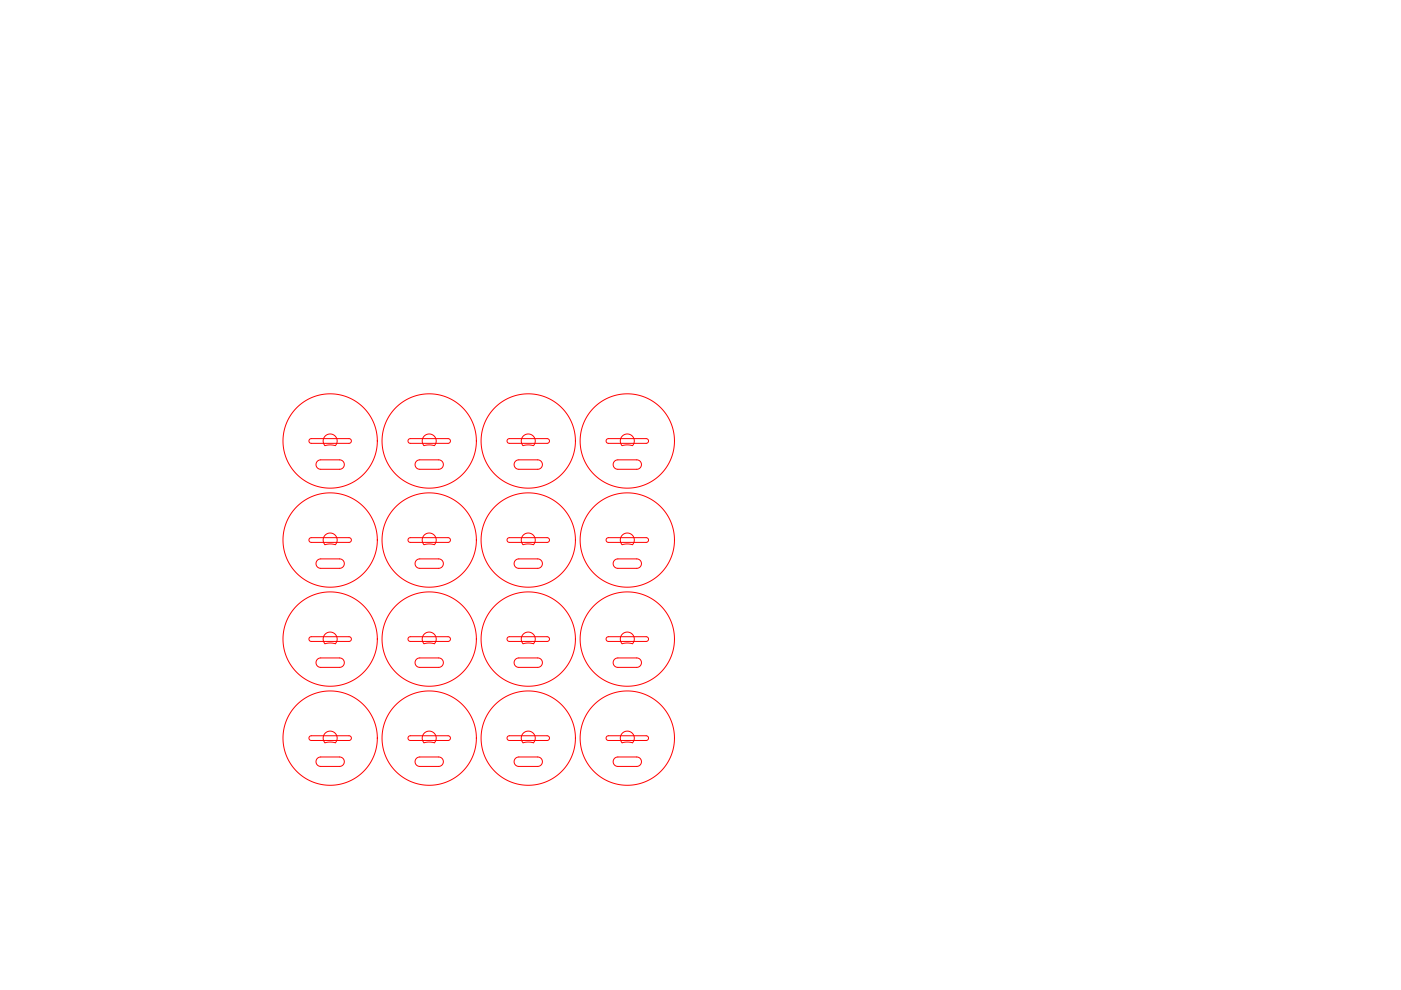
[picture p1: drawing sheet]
<svg xmlns="http://www.w3.org/2000/svg" width="297mm" height="210mm" viewBox="0 0 297 210" stroke-linecap="round" stroke-linejoin="round" font-family="sans-serif">
<g fill="none" stroke="#f00" stroke-width=".21">
<path d="M65.7 93.1l.3-.1h8l.4 .2 .1 .3-.1 .3-.4 .2h-8l-.5-.3zM67.3 97.8l.7-.3h4.1l.7 .4 .2 .7-.3 .6-.5 .3h-4.3l-.5-.2-.3-.5-.1-.5zM69 92.4l.9-.4 1 .3 .5 .8-.1 1.1a.69 .69 0 0 1-.9 .1l-1.2 .1a.58 .58 0 0 1-.7-.7l.1-.7zM80 93.5h.1M86.7 93.1l.3-.1h8l.4 .2 .1 .3-.1 .3-.4 .2h-8l-.5-.3zM88.3 97.8l.7-.3h4.1l.7 .4 .2 .7-.3 .6-.5 .3h-4.3l-.5-.2-.3-.5-.1-.5zM90 92.4l.9-.4 1 .3 .5 .8-.1 1.1a.69 .69 0 0 1-.9 .1l-1.2 .1a.58 .58 0 0 1-.7-.7l.1-.7zM101 93.5h.1M107.7 93.1l.3-.1h8l.4 .2 .1 .3-.1 .3-.4 .2h-8l-.5-.3zM109.3 97.8l.7-.3h4.1l.7 .4 .2 .7-.3 .6-.5 .3h-4.3l-.5-.2-.3-.5-.1-.5zM111 92.4l.9-.4 1 .3 .5 .8-.1 1.1a.69 .69 0 0 1-.9 .1l-1.2 .1a.58 .58 0 0 1-.7-.7l.1-.7zM122 93.5h.1"/>
<path d="M128.7 93.1l.3-.1h8l.4 .2 .1 .3-.1 .3-.4 .2h-8l-.5-.3zM130.3 97.8l.7-.3h4.1l.7 .4 .2 .7-.3 .6-.5 .3h-4.3l-.5-.2-.3-.5-.1-.5zM132 92.4l.9-.4 1 .3 .5 .8-.1 1.1a.69 .69 0 0 1-.9 .1l-1.2 .1a.58 .58 0 0 1-.7-.7l.1-.7zM143 93.5h.1M65.7 114.1l.3-.1h8l.4 .2 .1 .3-.1 .3-.4 .2h-8l-.5-.3zM67.3 118.8l.7-.3h4.1l.7 .4 .2 .7-.3 .6-.5 .3h-4.3l-.5-.2-.3-.5-.1-.5zM69 113.4l.9-.4 1 .3 .5 .8-.1 1.1a.69 .69 0 0 1-.9 .1l-1.2 .1a.58 .58 0 0 1-.7-.7l.1-.7zM80 114.5h.1M86.7 114.1l.3-.1h8l.4 .2 .1 .3-.2 .4-.3 .1h-8l-.5-.3zM88.3 118.8l.7-.3h4.1l.7 .4 .2 .7-.3 .6-.5 .3h-4.3l-.5-.2-.3-.5-.1-.5zM90 113.4l.9-.4 1 .3 .5 .8-.1 1.1a.69 .69 0 0 1-.9 .1l-1.2 .1a.58 .58 0 0 1-.7-.7l.1-.7zM101 114.5h.1"/>
<path d="M107.7 114.1l.3-.1h8l.4 .2 .1 .3-.2 .4-.3 .1h-8l-.5-.3zM109.3 118.8l.7-.3h4.1l.7 .4 .2 .7-.3 .6-.5 .3h-4.3l-.5-.2-.3-.5-.1-.5zM111 113.4l.9-.4 1 .3 .5 .8-.1 1.1a.69 .69 0 0 1-.9 .1l-1.2 .1a.58 .58 0 0 1-.7-.7l.1-.7zM122 114.5h.1M128.7 114.1l.3-.1h8l.4 .2 .1 .3-.1 .3-.4 .2h-8l-.5-.3zM130.3 118.8l.7-.3h4.1l.7 .4 .2 .7-.3 .6-.5 .3h-4.3l-.5-.2-.3-.5-.1-.5zM132 113.4l.9-.4 1 .3 .5 .8-.1 1.1a.69 .69 0 0 1-.9 .1l-1.2 .1a.58 .58 0 0 1-.7-.7l.1-.7zM143 114.5h.1M65.7 135.1l.3-.1h8l.4 .2 .1 .3-.2 .4-.3 .1h-8l-.5-.4zM67.3 139.8l.7-.3h4.1l.7 .4 .2 .7-.3 .6-.5 .3h-4.3l-.5-.2-.3-.5-.1-.5zM69 134.4l.9-.4 1 .3 .5 .8-.1 1.1a.69 .69 0 0 1-.9 .1l-1.2 .1a.58 .58 0 0 1-.7-.7l.1-.7zM80 135.5h.1"/>
<path d="M86.7 135.1l.3-.1h8l.4 .2 .1 .3-.2 .4-.3 .1h-8l-.5-.3zM88.3 139.8l.7-.3h4.1l.7 .4 .2 .7-.3 .6-.5 .3h-4.3l-.5-.2-.3-.5-.1-.5zM90 134.4l.9-.4 1 .3 .5 .8-.1 1.1a.69 .69 0 0 1-.9 .1l-1.2 .1a.58 .58 0 0 1-.7-.7l.1-.7zM101 135.5h.1M107.7 135.1l.3-.1h8l.4 .2 .1 .3-.2 .4-.3 .1h-8l-.5-.3zM109.3 139.8l.7-.3h4.1l.7 .4 .2 .7-.3 .6-.5 .3h-4.3l-.5-.2-.3-.5-.1-.5zM111 134.4l.9-.4 1 .3 .5 .8-.1 1.1a.69 .69 0 0 1-.9 .1l-1.2 .1a.58 .58 0 0 1-.7-.7l.1-.7zM122 135.5h.1M128.7 135.1l.3-.1h8l.4 .2 .1 .3-.1 .3-.4 .2h-8l-.5-.3zM130.3 139.8l.7-.3h4.1l.7 .4 .2 .7-.3 .6-.5 .3h-4.3l-.5-.2-.3-.5-.1-.5zM132 134.4l.9-.4 1 .3 .5 .8-.1 1.1a.69 .69 0 0 1-.9 .1l-1.2 .1a.58 .58 0 0 1-.7-.7l.1-.7zM143 135.5h.1"/>
<path d="M65.7 156.1l.3-.1h8l.4 .2 .1 .3-.2 .4-.3 .1h-8l-.5-.4zM69 155.4l.9-.4 1 .3 .5 .8-.1 1.1a.69 .69 0 0 1-.9 .1l-1.2 .1a.58 .58 0 0 1-.7-.7l.1-.7zM80 156.5h.1M86.7 156.1l.3-.1h8l.4 .2 .1 .3-.2 .4-.3 .1h-8l-.5-.4zM90 155.4l.9-.4 1 .3 .5 .8-.1 1.1a.69 .69 0 0 1-.9 .1l-1.2 .1a.58 .58 0 0 1-.7-.7l.1-.7zM101 156.5h.1M107.7 156.1l.3-.1h8l.4 .2 .1 .3-.2 .4-.3 .1h-8l-.5-.3zM111 155.4l.9-.4 1 .3 .5 .8-.1 1.1a.69 .69 0 0 1-.9 .1l-1.2 .1a.58 .58 0 0 1-.7-.7l.1-.7zM122 156.5h.1M128.7 156.1l.3-.1h8l.4 .2 .1 .3-.1 .3-.4 .2h-8l-.5-.3zM132 155.4l.9-.4 1 .3 .5 .8-.1 1.1a.69 .69 0 0 1-.9 .1l-1.2 .1a.58 .58 0 0 1-.7-.7l.1-.7zM143 156.5h.1"/>
<path d="M67.3 160.8l.7-.3h4.1l.7 .4 .2 .7-.3 .6-.5 .3h-4.3l-.5-.2-.3-.5-.1-.5zM88.3 160.8l.7-.3h4.1l.7 .4 .2 .7-.3 .6-.5 .3h-4.3l-.5-.2-.3-.5-.1-.5zM109.3 160.8l.7-.3h4.1l.7 .4 .2 .7-.3 .6-.5 .3h-4.3l-.5-.2-.3-.5-.1-.5zM130.3 160.8l.7-.3h4.1l.7 .4 .2 .7-.3 .6-.5 .3h-4.3l-.5-.2-.3-.5-.1-.5z"/>
<circle cx="70" cy="93.5" r="10"/>
<circle cx="91" cy="93.5" r="10"/>
<circle cx="112" cy="93.5" r="10"/>
<circle cx="133" cy="93.5" r="10"/>
<circle cx="70" cy="114.5" r="10"/>
<circle cx="91" cy="114.5" r="10"/>
<circle cx="112" cy="114.5" r="10"/>
<circle cx="133" cy="114.5" r="10"/>
<circle cx="70" cy="135.5" r="10"/>
<circle cx="91" cy="135.5" r="10"/>
<circle cx="112" cy="135.5" r="10"/>
<circle cx="133" cy="135.5" r="10"/>
<circle cx="70" cy="156.5" r="10"/>
<circle cx="91" cy="156.5" r="10"/>
<circle cx="112" cy="156.5" r="10"/>
<circle cx="133" cy="156.5" r="10"/>
</g>
</svg>
